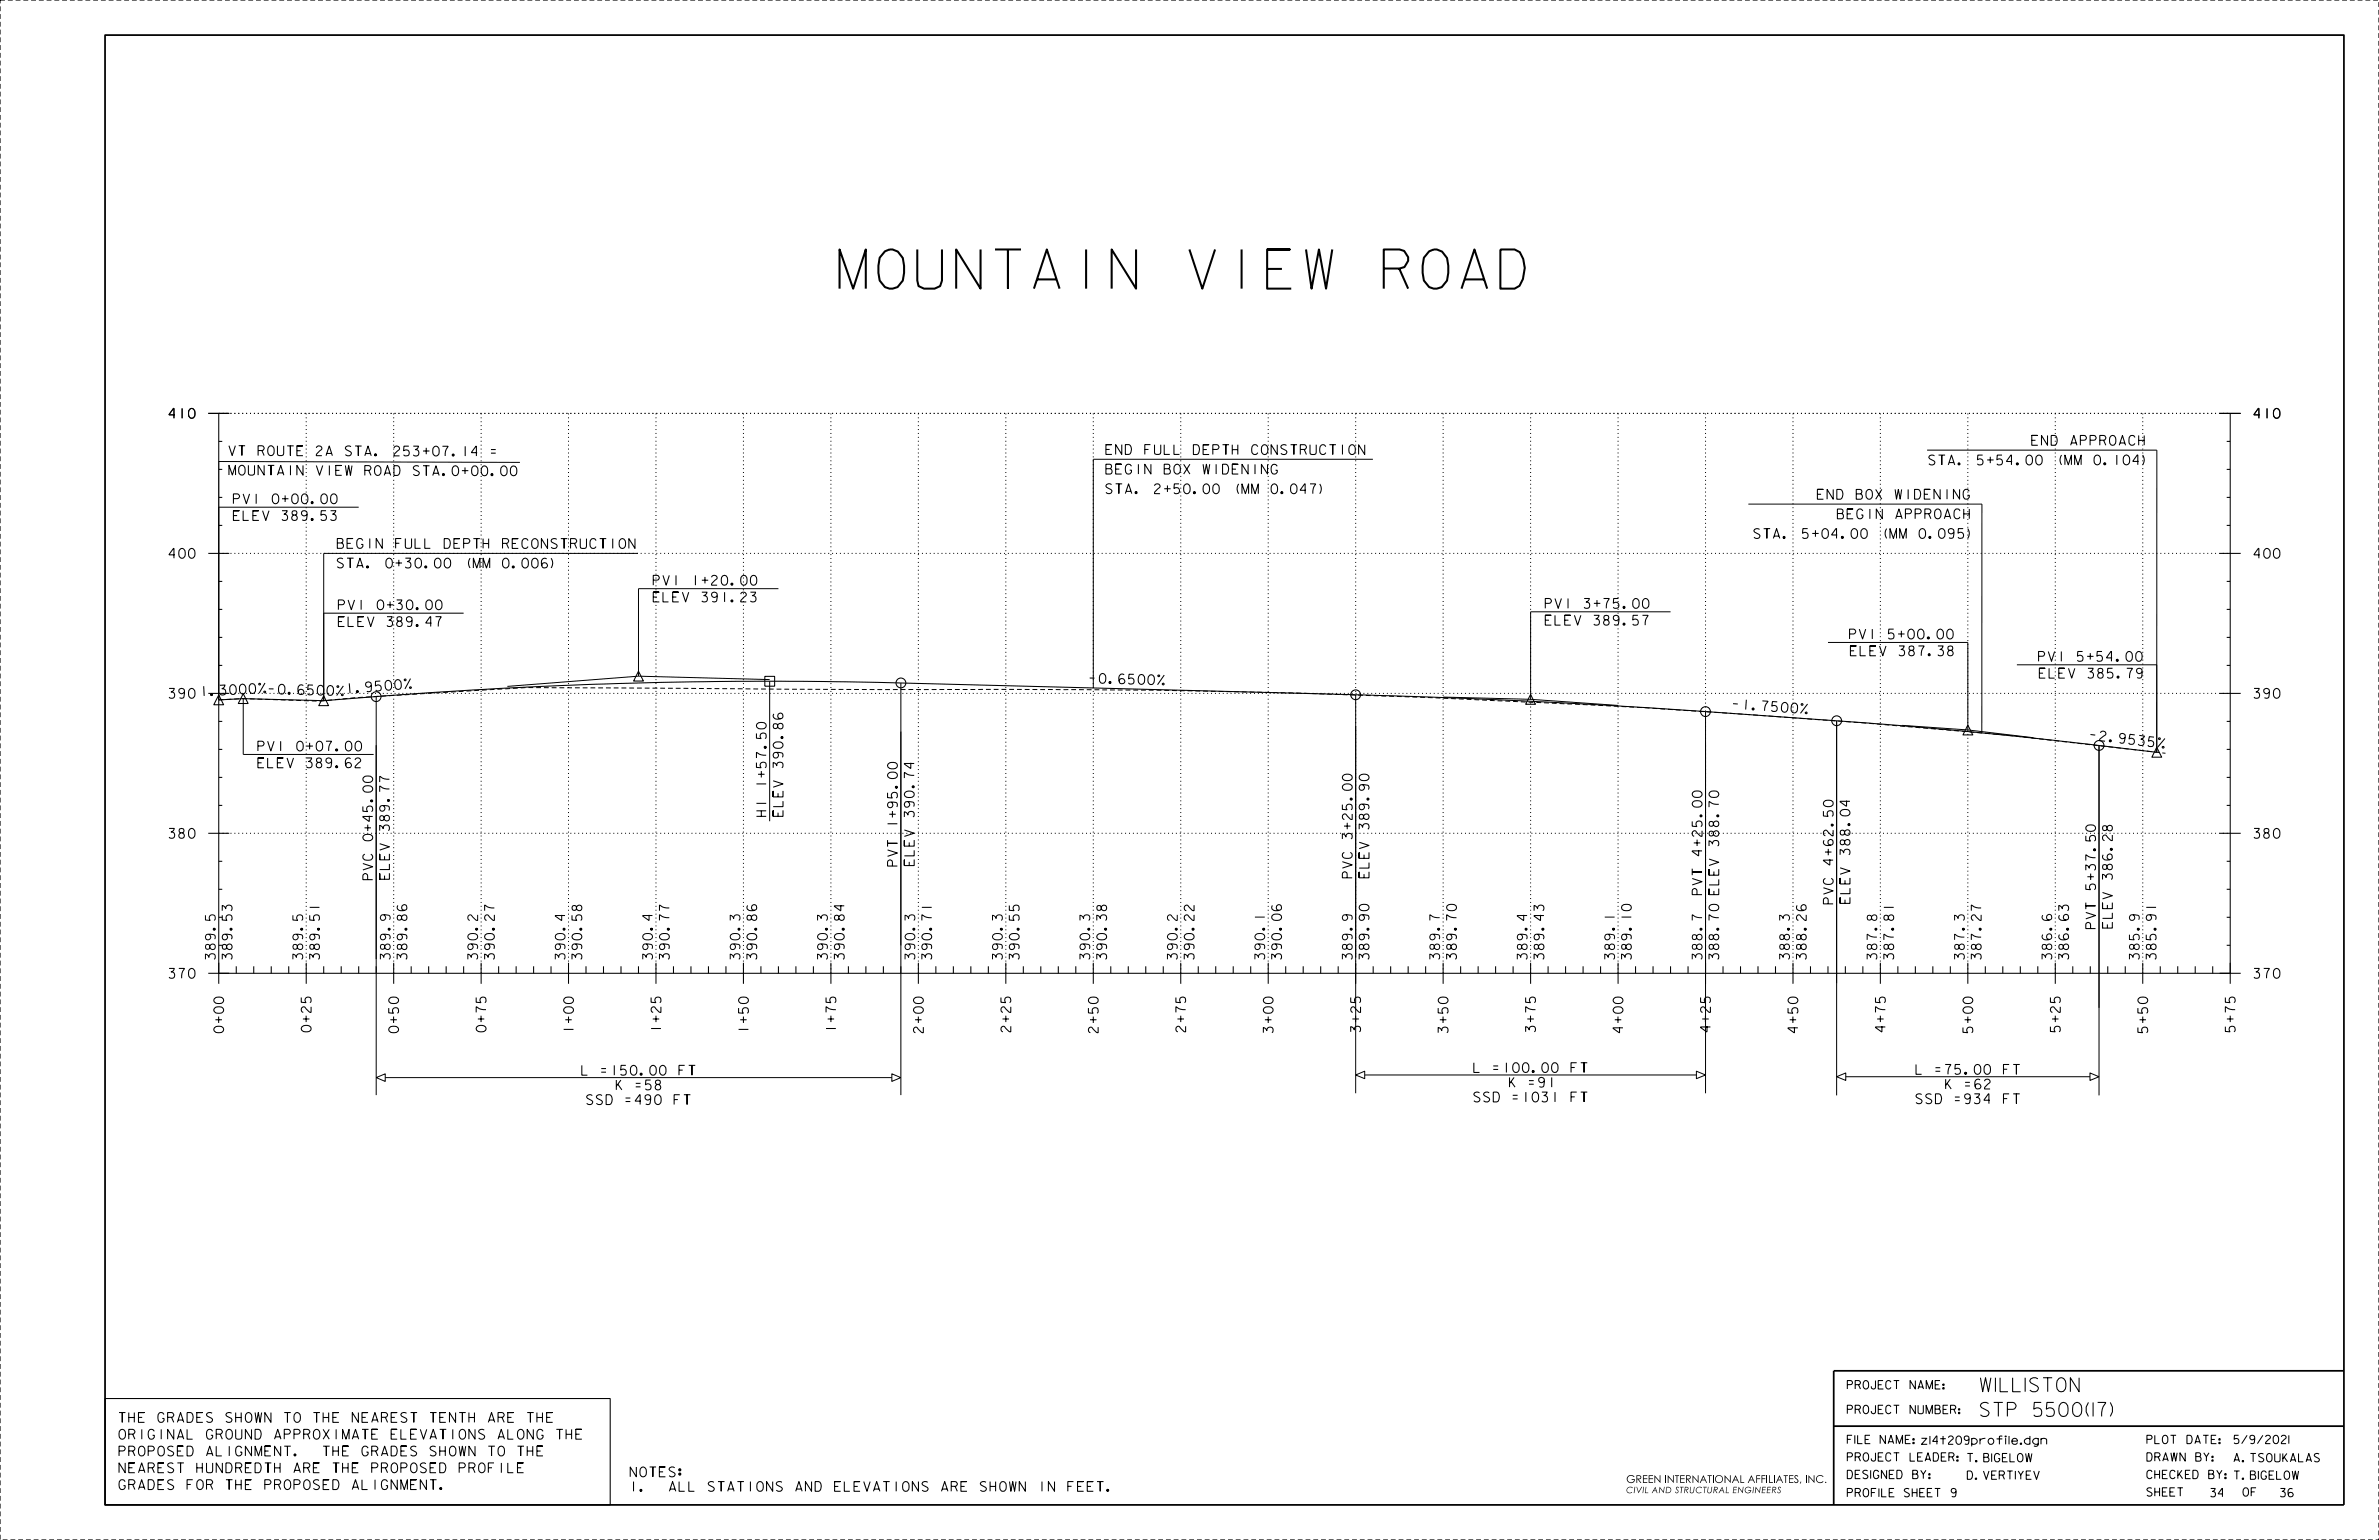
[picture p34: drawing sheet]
<svg xmlns="http://www.w3.org/2000/svg" width="864mm" height="559mm" viewBox="0 0 864 559" stroke-linecap="round" stroke-linejoin="round" font-family="sans-serif">
<defs><g id="words">
<text font-size="14.2" x="304.8" y="104.7">MOUNTAIN VIEW ROAD</text>
<g font-size="5.1">
<text x="718.9" y="505">WILLISTON</text>
<text x="718.9" y="514">STP 5500(17)</text>
</g>
<g font-size="3.6">
<text x="61.4" y="151.8">410</text>
<text x="818.2" y="151.8">410</text>
<text x="737.5" y="161.6">END APPROACH</text>
<text x="83.1" y="165.3">VT ROUTE 2A STA.</text>
<text x="143" y="165.4">253+07.14 =</text>
<text x="401.5" y="164.9">END FULL</text>
<text x="433.2" y="164.9">DEPTH CONSTRUCTION</text>
<text x="83.1" y="172.4">MOU</text>
<text x="93.7" y="172.4">NTAIN VI</text>
<text x="121.9" y="172.5">EW</text>
<text x="132.4" y="172.5">ROAD STA.0+00.00</text>
<text x="401.5" y="172">BEGIN BOX WIDENING</text>
<text x="700.2" y="168.7">STA. 5+54.00 (MM 0.104)</text>
<text x="401.5" y="179.1">STA. 2+50.00 (MM 0.047)</text>
<text x="84.7" y="182.8">PVI 0+00.00</text>
<text x="659.7" y="181.1">END BOX WIDENING</text>
<text x="84.7" y="188.9">ELEV 389.53</text>
<text x="667" y="188.3">BEGIN APPROACH</text>
<text x="636.7" y="195.4">STA. 5+04.00 (MM 0.095)</text>
<text x="61.4" y="202.6">400</text>
<text x="122.5" y="199">BEGIN</text>
<text x="143.6" y="199">FULL DEPTH</text>
<text x="182.4" y="199">RECONSTRUCTION</text>
<text x="818.2" y="202.6">400</text>
<text x="122.5" y="206.1">STA. 0+30.00 (MM 0.006)</text>
<text x="237.1" y="212.3">PVI 1+20.00</text>
<text x="122.8" y="221.2">PVI 0+30.00</text>
<text x="237.1" y="218.4">ELEV 391.23</text>
<text x="560.9" y="220.7">PVI 3+75.00</text>
<text x="122.8" y="227.3">ELEV 389.47</text>
<text x="560.9" y="226.8">ELEV 389.57</text>
<text x="671.4" y="231.9">PVI 5+00.00</text>
<text x="671.7" y="238">ELEV 387.38</text>
<text x="740" y="240">PVI 5+54.00</text>
<text x="87" y="251.9" transform="rotate(-3 87 251.9)">0</text>
<text x="90.5" y="251.7" transform="rotate(-3 90.5 251.7)">0 %</text>
<text x="97.5" y="251.7" transform="rotate(1 97.5 251.7)">- 0 .</text>
<text x="125.9" y="251.6" transform="rotate(-4 125.9 251.6)">1 .</text>
<text x="132.9" y="251.1" transform="rotate(-4 132.9 251.1)">9</text>
<text x="136.4" y="250.8" transform="rotate(-4 136.4 250.8)">5</text>
<text x="140" y="250.5" transform="rotate(-4 140 250.5)">0</text>
<text x="143.5" y="250.2" transform="rotate(-4 143.5 250.2)">0 %</text>
<text x="395.5" y="247.8" transform="rotate(1 395.5 247.8)">- 0 .</text>
<text x="406.1" y="248.1" transform="rotate(1 406.1 248.1)">6</text>
<text x="409.6" y="248.2" transform="rotate(1 409.6 248.2)">5</text>
<text x="413.1" y="248.3" transform="rotate(1 413.1 248.3)">0</text>
<text x="416.7" y="248.4" transform="rotate(1 416.7 248.4)">0 %</text>
<text x="740.3" y="246.1">ELEV 385.79</text>
<text x="61.4" y="253.4">390</text>
<text x="72.9" y="252.6" transform="rotate(-3 72.9 252.6)">1 .</text>
<text x="80" y="252.2" transform="rotate(-3 80 252.2)">3</text>
<text x="83.5" y="252" transform="rotate(-3 83.5 252)">0</text>
<text x="108.1" y="252" transform="rotate(1 108.1 252)">6</text>
<text x="111.6" y="252.1" transform="rotate(1 111.6 252.1)">5</text>
<text x="115.2" y="252.2" transform="rotate(1 115.2 252.2)">0</text>
<text x="118.7" y="252.3" transform="rotate(1 118.7 252.3)">0 %</text>
<text x="629" y="257.1" transform="rotate(4 629 257.1)">- 1 .</text>
<text x="639.5" y="257.9" transform="rotate(4 639.5 257.9)">7</text>
<text x="818.2" y="253.4">390</text>
<text x="643" y="258.1" transform="rotate(4 643 258.1)">5</text>
<text x="646.6" y="258.3" transform="rotate(4 646.6 258.3)">0</text>
<text x="650.1" y="258.6" transform="rotate(4 650.1 258.6)">0 %</text>
<text x="758.6" y="268.3" transform="rotate(7 758.6 268.3)">- 2 .</text>
<text x="769.2" y="269.6" transform="rotate(7 769.2 269.6)">9</text>
<text x="772.7" y="270" transform="rotate(7 772.7 270)">5</text>
<text x="93.6" y="272.5">PVI 0+07.00</text>
<text x="776.2" y="270.4" transform="rotate(7 776.2 270.4)">3</text>
<text x="779.7" y="270.8" transform="rotate(7 779.7 270.8)">5 %</text>
<text x="93.6" y="278.6">ELEV 389.62</text>
<text x="284.2" y="278.6" transform="rotate(-90 284.2 278.6)">390.86</text>
<text x="278.1" y="285.6" transform="rotate(-90 278.1 285.6)">1+57.50</text>
<text x="278.1" y="296.2" transform="rotate(-90 278.1 296.2)">HI</text>
<text x="284.2" y="296.2" transform="rotate(-90 284.2 296.2)">ELEV</text>
<text x="331.9" y="296.4" transform="rotate(-90 331.9 296.4)">390.74</text>
<text x="61.4" y="304.2">380</text>
<text x="135.3" y="305.1" transform="rotate(-90 135.3 305.1)">0</text>
<text x="135.3" y="301.6" transform="rotate(-90 135.3 301.6)">+45.00</text>
<text x="141.4" y="301.4" transform="rotate(-90 141.4 301.4)">389.77</text>
<text x="325.8" y="300.1" transform="rotate(-90 325.8 300.1)">1+95.00</text>
<text x="490.9" y="304.4" transform="rotate(-90 490.9 304.4)">3+25.00</text>
<text x="496.9" y="300.9" transform="rotate(-90 496.9 300.9)">389.90</text>
<text x="760.7" y="301.6" transform="rotate(-90 760.7 301.6)">0</text>
<text x="766.8" y="301.5" transform="rotate(-90 766.8 301.5)">8</text>
<text x="818.2" y="304.2">380</text>
<text x="617.8" y="310.5" transform="rotate(-90 617.8 310.5)">4+25.00</text>
<text x="623.9" y="307" transform="rotate(-90 623.9 307)">388.70</text>
<text x="671.6" y="310.2" transform="rotate(-90 671.6 310.2)">388.04</text>
<text x="325.8" y="314.2" transform="rotate(-90 325.8 314.2)">PVT</text>
<text x="331.9" y="314.1" transform="rotate(-90 331.9 314.1)">ELEV</text>
<text x="665.5" y="313.9" transform="rotate(-90 665.5 313.9)">4+62.50</text>
<text x="135.3" y="319.2" transform="rotate(-90 135.3 319.2)">PVC</text>
<text x="141.4" y="319" transform="rotate(-90 141.4 319)">ELEV</text>
<text x="490.9" y="318.5" transform="rotate(-90 490.9 318.5)">PVC</text>
<text x="496.9" y="318.5" transform="rotate(-90 496.9 318.5)">ELEV</text>
<text x="760.7" y="322.8" transform="rotate(-90 760.7 322.8)">5+37.5</text>
<text x="766.8" y="319.1" transform="rotate(-90 766.8 319.1)">386.2</text>
<text x="617.8" y="324.6" transform="rotate(-90 617.8 324.6)">PVT</text>
<text x="665.5" y="328" transform="rotate(-90 665.5 328)">PVC</text>
<text x="671.6" y="327.8" transform="rotate(-90 671.6 327.8)">ELEV</text>
<text x="760.7" y="336.9" transform="rotate(-90 760.7 336.9)">PVT</text>
<text x="766.8" y="336.8" transform="rotate(-90 766.8 336.8)">ELEV</text>
<text x="78.1" y="348.1" transform="rotate(-90 78.1 348.1)">389.5</text>
<text x="84.2" y="348.1" transform="rotate(-90 84.2 348.1)">389.53</text>
<text x="109.9" y="348.1" transform="rotate(-90 109.9 348.1)">389.5</text>
<text x="116" y="348.1" transform="rotate(-90 116 348.1)">389.51</text>
<text x="141.6" y="348.1" transform="rotate(-90 141.6 348.1)">389.9</text>
<text x="147.7" y="348.1" transform="rotate(-90 147.7 348.1)">389.86</text>
<text x="173.4" y="348.1" transform="rotate(-90 173.4 348.1)">390.2</text>
<text x="179.5" y="348.1" transform="rotate(-90 179.5 348.1)">390.27</text>
<text x="205.1" y="348.1" transform="rotate(-90 205.1 348.1)">390.4</text>
<text x="211.2" y="348.1" transform="rotate(-90 211.2 348.1)">390.58</text>
<text x="236.9" y="348.1" transform="rotate(-90 236.9 348.1)">390.4</text>
<text x="243" y="348.1" transform="rotate(-90 243 348.1)">390.77</text>
<text x="268.6" y="348.1" transform="rotate(-90 268.6 348.1)">390.3</text>
<text x="274.7" y="348.1" transform="rotate(-90 274.7 348.1)">390.86</text>
<text x="300.4" y="348.1" transform="rotate(-90 300.4 348.1)">390.3</text>
<text x="306.5" y="348.1" transform="rotate(-90 306.5 348.1)">390.84</text>
<text x="332.1" y="348.1" transform="rotate(-90 332.1 348.1)">390.3</text>
<text x="338.2" y="348.1" transform="rotate(-90 338.2 348.1)">390.71</text>
<text x="363.9" y="348.1" transform="rotate(-90 363.9 348.1)">390.3</text>
<text x="370" y="348.1" transform="rotate(-90 370 348.1)">390.55</text>
<text x="395.6" y="348.1" transform="rotate(-90 395.6 348.1)">390.3</text>
<text x="401.7" y="348.1" transform="rotate(-90 401.7 348.1)">390.38</text>
<text x="427.4" y="348.1" transform="rotate(-90 427.4 348.1)">390.2</text>
<text x="433.5" y="348.1" transform="rotate(-90 433.5 348.1)">390.22</text>
<text x="459.1" y="348.1" transform="rotate(-90 459.1 348.1)">390.1</text>
<text x="465.2" y="348.1" transform="rotate(-90 465.2 348.1)">390.06</text>
<text x="490.9" y="348.1" transform="rotate(-90 490.9 348.1)">389.9</text>
<text x="496.9" y="348.1" transform="rotate(-90 496.9 348.1)">389.90</text>
<text x="522.6" y="348.1" transform="rotate(-90 522.6 348.1)">389.7</text>
<text x="528.7" y="348.1" transform="rotate(-90 528.7 348.1)">389.70</text>
<text x="554.3" y="348.1" transform="rotate(-90 554.3 348.1)">389.4</text>
<text x="560.4" y="348.1" transform="rotate(-90 560.4 348.1)">389.43</text>
<text x="586.1" y="348.1" transform="rotate(-90 586.1 348.1)">389.1</text>
<text x="592.2" y="348.1" transform="rotate(-90 592.2 348.1)">389.10</text>
<text x="617.8" y="348.1" transform="rotate(-90 617.8 348.1)">388.7</text>
<text x="623.9" y="348.1" transform="rotate(-90 623.9 348.1)">388.70 ELEV</text>
<text x="649.6" y="348.1" transform="rotate(-90 649.6 348.1)">388.3</text>
<text x="655.7" y="348.1" transform="rotate(-90 655.7 348.1)">388.26</text>
<text x="681.3" y="348.1" transform="rotate(-90 681.3 348.1)">387.8</text>
<text x="687.4" y="348.1" transform="rotate(-90 687.4 348.1)">387.81</text>
<text x="713.1" y="348.1" transform="rotate(-90 713.1 348.1)">387.3</text>
<text x="719.2" y="348.1" transform="rotate(-90 719.2 348.1)">387.27</text>
<text x="744.8" y="348.1" transform="rotate(-90 744.8 348.1)">386.6</text>
<text x="750.9" y="348.1" transform="rotate(-90 750.9 348.1)">386.63</text>
<text x="776.6" y="348.1" transform="rotate(-90 776.6 348.1)">385.9</text>
<text x="782.7" y="348.1" transform="rotate(-90 782.7 348.1)">385.91</text>
<text x="61.4" y="355">370</text>
<text x="818.2" y="355">370</text>
<text x="81.2" y="374.7" transform="rotate(-90 81.2 374.7)">0+00</text>
<text x="112.9" y="374.4" transform="rotate(-90 112.9 374.4)">0+25</text>
<text x="144.7" y="374.7" transform="rotate(-90 144.7 374.7)">0+50</text>
<text x="176.4" y="374.4" transform="rotate(-90 176.4 374.4)">0+75</text>
<text x="208.2" y="374.7" transform="rotate(-90 208.2 374.7)">1+00</text>
<text x="239.9" y="374.4" transform="rotate(-90 239.9 374.4)">1+25</text>
<text x="271.7" y="374.7" transform="rotate(-90 271.7 374.7)">1+50</text>
<text x="303.4" y="374.4" transform="rotate(-90 303.4 374.4)">1+75</text>
<text x="335.2" y="374.7" transform="rotate(-90 335.2 374.7)">2+00</text>
<text x="366.9" y="374.4" transform="rotate(-90 366.9 374.4)">2+25</text>
<text x="398.7" y="374.7" transform="rotate(-90 398.7 374.7)">2+50</text>
<text x="430.4" y="374.4" transform="rotate(-90 430.4 374.4)">2+75</text>
<text x="462.2" y="374.7" transform="rotate(-90 462.2 374.7)">3+00</text>
<text x="493.9" y="374.4" transform="rotate(-90 493.9 374.4)">3+25</text>
<text x="525.6" y="374.7" transform="rotate(-90 525.6 374.7)">3+50</text>
<text x="557.4" y="374.4" transform="rotate(-90 557.4 374.4)">3+75</text>
<text x="589.1" y="374.7" transform="rotate(-90 589.1 374.7)">4+00</text>
<text x="620.9" y="374.4" transform="rotate(-90 620.9 374.4)">4+25</text>
<text x="652.6" y="374.7" transform="rotate(-90 652.6 374.7)">4+50</text>
<text x="684.4" y="374.4" transform="rotate(-90 684.4 374.4)">4+75</text>
<text x="716.1" y="374.7" transform="rotate(-90 716.1 374.7)">5+00</text>
<text x="747.9" y="374.4" transform="rotate(-90 747.9 374.4)">5+25</text>
<text x="779.6" y="374.7" transform="rotate(-90 779.6 374.7)">5+50</text>
<text x="811.4" y="374.4" transform="rotate(-90 811.4 374.4)">5+75</text>
<text x="535" y="389.2">L =100.00 FT</text>
<text x="695.5" y="389.8">L =75.00 FT</text>
<text x="211.2" y="390.1">L =150.00 FT</text>
<text x="223.7" y="395.5">K =58</text>
<text x="548" y="394.5">K =91</text>
<text x="706.3" y="395.1">K =62</text>
<text x="213" y="400.8">SSD =490 FT</text>
<text x="535" y="399.8">SSD =1031 FT</text>
<text x="695.5" y="400.5">SSD =934 FT</text>
<text x="43.2" y="516.1">THE GRADES SHOWN TO THE NEAREST TENTH ARE THE</text>
<text x="43.2" y="522.2">ORIGINAL GROUND APPROXIMATE ELEVATIONS ALONG THE</text>
<text x="43.2" y="528.3">PROPOSED ALIGNMENT.</text>
<text x="115.4" y="528.3">THE GRADES SHOWN TO THE</text>
<text x="43.2" y="534.4">NEAREST HUNDREDTH ARE THE PROPOSED PROFILE</text>
<text x="228.8" y="535.9">NOTES:</text>
<text x="43.2" y="540.5">GRADES FOR THE PROPOSED ALIGNMENT.</text>
<text x="228.8" y="541.1">1.</text>
<text x="243" y="541.1">ALL STATIONS AND ELEVATIONS ARE SHOWN IN FEET.</text>
</g>
<g font-size="3">
<text x="670.6" y="504">PROJECT NAME:</text>
<text x="670.6" y="513">PROJECT NUMBER:</text>
<text x="670.6" y="523.8">FILE NAME:z14t209profile.dgn</text>
<text x="779.3" y="523.8">PLOT DATE:</text>
<text x="811" y="523.8">5/9/2021</text>
<text x="670.6" y="530.2">PROJECT LEADER: T. BIGELOW</text>
<text x="779.3" y="530.2">DRAWN BY:</text>
<text x="811" y="530.4">A. TSOUKALAS</text>
<text x="670.6" y="536.5">DESIGNED BY:</text>
<text x="714.2" y="536.8">D. VERTIYEV</text>
<text x="779.3" y="536.5">CHECKED BY:T. BIGELOW</text>
<text x="670.6" y="543.1">PROFILE SHEET 9</text>
<text x="779.3" y="542.9">SHEET</text>
<text x="802.5" y="543.1">34</text>
<text x="811.7" y="542.9">OF</text>
<text x="827.8" y="543.1">36</text>
</g>
<text font-size="2.8" x="590.3" y="538.1">GREEN INTERNATIONAL AFFILIATES, INC.</text>
<text font-size="2.3" x="590.3" y="541.8">CIVIL AND STRUCTURAL ENGINEERS</text>
</g></defs>
<path d="M38.1 12.7h812.8v533.4h-812.8zM850.9 497.4h-185.2v48.7M665.7 517.5h185.2" fill="none" stroke="#000" stroke-width=".63" stroke-linecap="butt"/>
<path d="M0 0h863.6v558.8h-863.6v-558.8M79.4 254l8.6-.5 27.9 .9 12.8-1.2 54.6-3.3a141.1 141.1 0 0 1 18.6-.3l119 .6h66.7l51.2 .6a2843.3 2843.3 0 0 1 93.2 2.9l64.8 3.1 81.3 5.6 49.7 4.3 58.3 6.6" fill="none" stroke="#000" stroke-width=".36" stroke-dasharray="1.8 1.1" stroke-linecap="butt"/>
<g fill="none" stroke="#000" stroke-width=".36">
<path d="M79.4 167.5l109.3 .3M498.4 166.7h-101.5v83M699.6 163.3h83.4l-.1 109.7M130.2 184h-50.8v70M634.7 182.9h84.8l-.1 83.1M231.6 200.8h-114.1v53.5M282.6 213.6h-50.8v31.8M117.5 222.5h50.8M606.4 222h-50.8v31.8M663.6 233.1h50.7v31.8M88.3 253.5v20.3h47.3M136.6 252.8v144.6"/>
<path d="M231.8 245.4l-47.6 3.7M231.8 245.4l47.6 1.2M279.4 247.2v50.8M327 247.8v149.6M492.1 252.1v144.6M523.9 252.9l31.7 .9M555.6 253.8l31.8 2.2M619.1 258.2v138.5M732.2 241.2h50.8M666.7 261.5v136M690.5 263.2l23.8 1.7M714.3 264.9l23.9 2.8"/>
<path d="M762 270.5v127M136.6 391l3.2-1.4v2.8zM139.8 391h183.9M323.7 389.6l3.3 1.4-3.3 1.4zM492.1 390.1l3.3-1.4v2.7zM495.4 390.1h120.4M615.8 388.7l3.3 1.4-3.3 1.3zM666.7 390.7l3.3-1.4v2.7zM670 390.7h88.7M758.7 389.3l3.3 1.4-3.3 1.3z"/>
</g>
<path d="M79.4 167.5v86.5" fill="none" stroke="#828282" stroke-width=".38"/>
<g fill="none" stroke="#000" stroke-width=".38">
<path d="M75.6 150h7.6M79.4 150v207M805.8 150h7.6M809.6 150v207M79.4 160.2h1.3M79.4 170.3h1.3M808.3 160.2h1.3M808.3 170.3h1.3M79.4 180.5h1.3M79.4 190.6h1.3M808.3 180.5h1.3M808.3 190.6h1.3"/>
<path d="M75.6 200.8h7.6M79.4 211h1.3M805.8 200.8h7.6M808.3 211h1.3M79.4 221.1h1.3M79.4 231.3h1.3M808.3 221.1h1.3M808.3 231.3h1.3M75.6 251.6h7.6M79.4 252.2l1.8 3.5h-3.6zM79.4 254l8.9-.5 29.2 .7 30.9-2.3a1817.4 1817.4 0 0 1 178.6-4.1l181 4.8 37 1.4 37.1 1.8 37 2.4 75.4 5.5 37.7 3.5 50.7 5.8M79.4 241.4h1.3"/>
<path d="M88.3 251.7l1.8 3.6h-3.6zM117.5 252.5l1.8 3.5h-3.6zM231.8 243.6l1.8 3.5h-3.6zM277.6 245.4h3.6v3.6h-3.6zM555.6 252l1.8 3.6h-3.6zM805.8 251.6h7.6M808.3 241.4h1.3M79.4 261.8h1.3M79.4 271.9h1.3M714.3 263.1l1.8 3.6h-3.5zM782.9 271.2l1.8 3.5h-3.5zM808.3 261.8h1.3"/>
<path d="M808.3 271.9h1.3M79.4 282.1h1.3M79.4 292.2h1.3M808.3 282.1h1.3M808.3 292.2h1.3M75.6 302.4h7.6M79.4 312.5h1.3M805.8 302.4h7.6M808.3 312.5h1.3M79.4 322.7h1.3M79.4 332.8h1.3M808.3 322.7h1.3"/>
<path d="M808.3 332.8h1.3M75.6 353.2h737.8M79.4 343h1.3M85.8 350.6v2.6M92.1 350.6v2.6M98.5 350.6v2.6M104.8 350.6v2.6M111.2 349.4v7.6M117.5 350.6v2.6M123.9 350.6v2.6M130.2 350.6v2.6M136.6 350.6v2.6"/>
<path d="M142.9 349.4v7.6M149.3 350.6v2.6M155.6 350.6v2.6M162 350.6v2.6M168.3 350.6v2.6M174.7 349.4v7.6M181 350.6v2.6M187.4 350.6v2.6M193.7 350.6v2.6M200 350.6v2.6M206.4 349.4v7.6M212.7 350.6v2.6"/>
<path d="M219.1 350.6v2.6M225.4 350.6v2.6M231.8 350.6v2.6M238.1 349.4v7.6M244.5 350.6v2.6M250.8 350.6v2.6M257.2 350.6v2.6M263.5 350.6v2.6M269.9 349.4v7.6M276.2 350.6v2.6M282.6 350.6v2.6M288.9 350.6v2.6"/>
<path d="M295.3 350.6v2.6M301.6 349.4v7.6M308 350.6v2.6M314.3 350.6v2.6M320.7 350.6v2.6M327 350.6v2.6M333.4 349.4v7.6M339.7 350.6v2.6M346.1 350.6v2.6M352.4 350.6v2.6M358.8 350.6v2.6M365.1 349.4v7.6"/>
<path d="M371.5 350.6v2.6M377.8 350.6v2.6M384.2 350.6v2.6M390.5 350.6v2.6M396.9 349.4v7.6M403.2 350.6v2.6M409.6 350.6v2.6M415.9 350.6v2.6M422.3 350.6v2.6M428.6 349.4v7.6M435 350.6v2.6M441.3 350.6v2.6"/>
<path d="M447.7 350.6v2.6M454 350.6v2.6M460.4 349.4v7.6M466.7 350.6v2.6M473.1 350.6v2.6M479.4 350.6v2.6M485.8 350.6v2.6M492.1 349.4v7.6M498.5 350.6v2.6M504.8 350.6v2.6M511.2 350.6v2.6M517.5 350.6v2.6"/>
<path d="M523.9 349.4v7.6M530.2 350.6v2.6M536.6 350.6v2.6M542.9 350.6v2.6M549.3 350.6v2.6M555.6 349.4v7.6M562 350.6v2.6M568.3 350.6v2.6M574.7 350.6v2.6M581 350.6v2.6M587.4 349.4v7.6M593.7 350.6v2.6"/>
<path d="M600.1 350.6v2.6M606.4 350.6v2.6M612.8 350.6v2.6M619.1 349.4v7.6M625.5 350.6v2.6M631.8 350.6v2.6M638.2 350.6v2.6M644.5 350.6v2.6M650.9 349.4v7.6M657.2 350.6v2.6M663.6 350.6v2.6M669.9 350.6v2.6"/>
<path d="M676.2 350.6v2.6M682.6 349.4v7.6M688.9 350.6v2.6M695.3 350.6v2.6M701.6 350.6v2.6M708 350.6v2.6M714.3 349.4v7.6M720.7 350.6v2.6M727 350.6v2.6M733.4 350.6v2.6M739.7 350.6v2.6M746.1 349.4v7.6"/>
<path d="M752.4 350.6v2.6M758.8 350.6v2.6M765.1 350.6v2.6M771.5 350.6v2.6M777.8 349.4v7.6M784.2 350.6v2.6M790.5 350.6v2.6M796.9 350.6v2.6M803.2 350.6v2.6M808.3 343h1.3M38.1 507.5h183.4v38.6h-183.4z"/>
<circle cx="136.5" cy="252.8" r="1.78"/>
<circle cx="327" cy="247.8" r="1.79"/>
<circle cx="492.1" cy="252.1" r="1.78"/>
<circle cx="619.1" cy="258.2" r="1.78"/>
<circle cx="666.7" cy="261.5" r="1.78"/>
<circle cx="762" cy="270.5" r="1.79"/>
</g>
<g fill="none" stroke="#000" stroke-width=".36" stroke-dasharray=".4 1.1" stroke-linecap="butt">
<path d="M79.4 150h730.2M79.4 200.8h730.2M79.4 251.6h730.2M79.4 302.4h730.2M111.2 353.2v-203.2M142.9 353.2v-203.2M174.7 353.2v-203.2M206.4 353.2v-203.2M238.1 353.2v-203.2M269.9 353.2v-203.2M301.6 353.2v-203.2M333.4 353.2v-203.2"/>
<path d="M365.1 353.2v-203.2M396.9 353.2v-203.2M428.6 353.2v-203.2M460.4 353.2v-203.2M492.1 353.2v-203.2M523.9 353.2v-203.2M555.6 353.2v-203.2M587.4 353.2v-203.2M619.1 353.2v-203.2M650.9 353.2v-203.2M682.6 353.2v-203.2M714.3 353.2v-203.2"/>
<path d="M746.1 353.2v-203.2M777.8 353.2v-203.2"/>
</g>
<use href="#words"/>
</svg>
